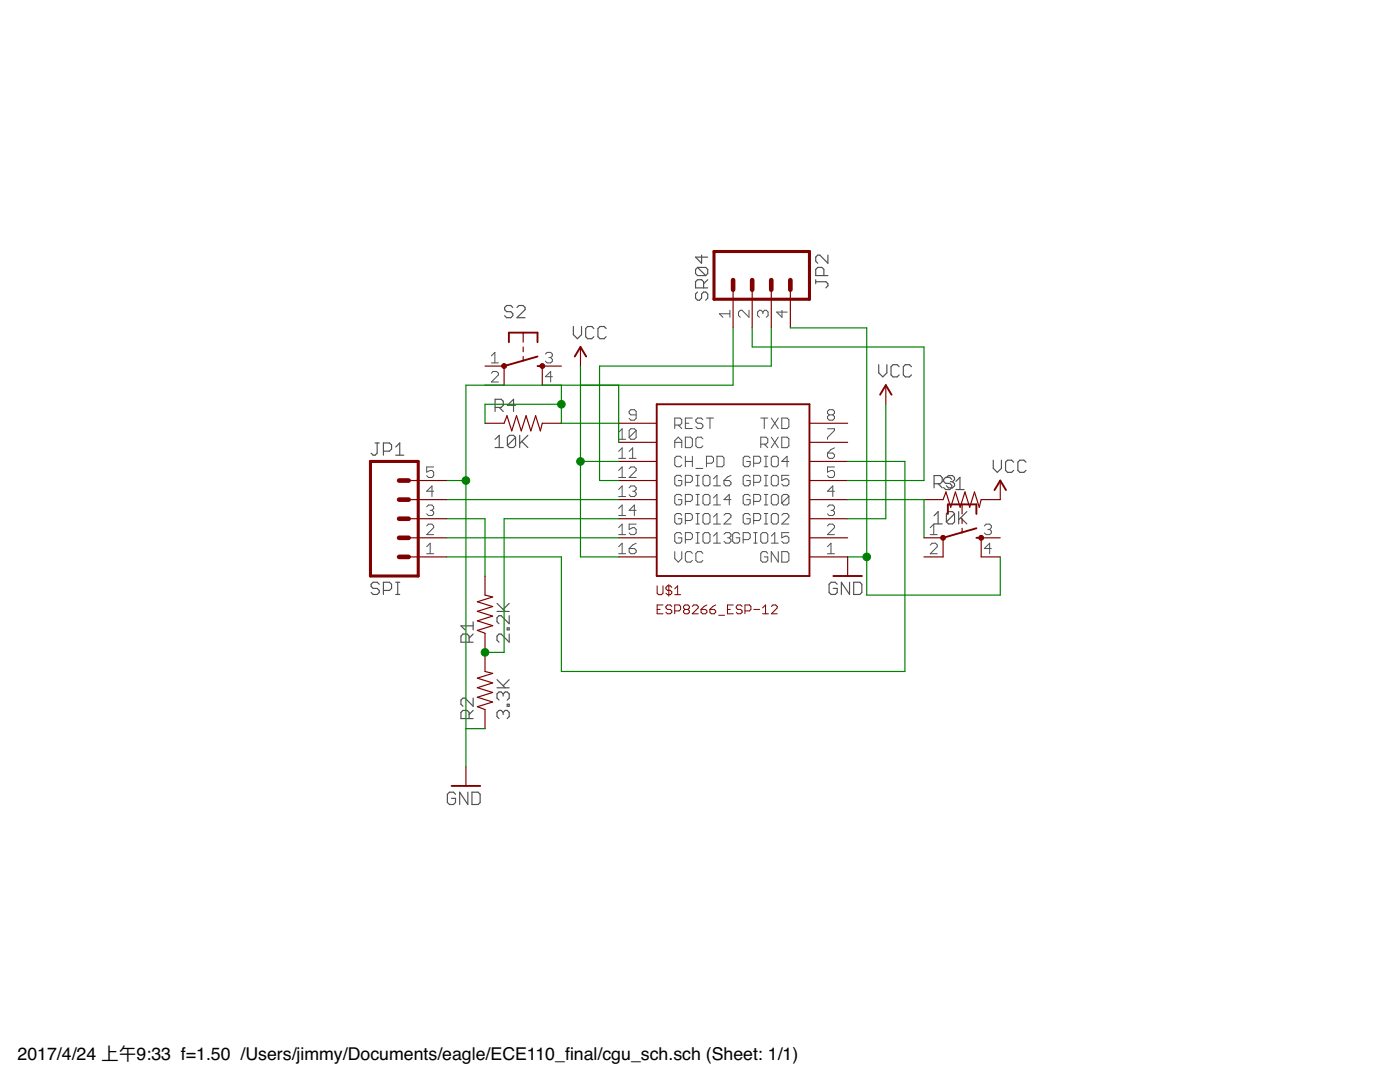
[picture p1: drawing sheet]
<svg xmlns="http://www.w3.org/2000/svg" width="279mm" height="216mm" viewBox="0 0 279 216" stroke-linecap="round" stroke-linejoin="round" font-family="sans-serif">
<defs><g id="words">
<g font-size="3.5">
<text x="3.5" y="211.4">2017/4/24 上午9:33 f=1.50 /Users/jimmy/Documents/eagle/ECE110_fnal/cgu_sch.sch (Sheet: 1/1)</text>
<text x="112.8" y="211.4">i</text>
</g>
</g></defs>
<g fill="none" stroke="#505050" stroke-width=".23">
<path d="M139.2 58.3l-.4 .4v.8l.4 .4h.4l.4-.4v-.8l.4-.4h.4l.4 .4v.8l-.4 .4M139.2 53.4l-.4 .4v.8l.4 .4h1.6M139.2 53.4h1.6l.4 .4v.8l-.4 .4M139.2 53.4l1.6 1.6M140 50.9v1.6l-1.2-1.2h2.4M140.4 57.4v-1.2l-.4-.4h-.8l-.4 .4v1.2h2.4M141.2 55.8l-.8 .8M162.8 56.2h2l.4 .4v.4l-.4 .4M162.8 55.8v.8M164.4 55v-1.2l-.4-.4h-.8l-.4 .4v1.2h2.4M165.2 50.9v1.6l-1.6-1.6h-.4l-.4 .4v.8l.4 .4M102.3 61.4l-.4-.4h-.8l-.4 .4v.4l.4 .4h.8l.4 .4v.4l-.4 .4h-.8l-.4-.4"/>
<path d="M103.2 61.4l.4-.4h.8l.4 .4v.4l-1.6 1.6h1.6M114.4 65.2v1.6l.8 .8 .9-.8v-1.6M118.5 65.6l-.4-.4h-.8l-.4 .4v1.6l.4 .4h.8l.4-.4M121 65.6l-.4-.4h-.9l-.4 .4v1.6l.4 .4h.9l.4-.4M175.4 72.8v1.6l.8 .8 .8-.8v-1.6M179.5 73.2l-.5-.4h-.8l-.4 .4v1.6l.4 .4h.8l.5-.4M181.9 73.2l-.4-.4h-.8l-.4 .4v1.6l.4 .4h.8l.4-.4M74.9 88.4h.8M75.3 88.4v2l-.4 .4h-.4l-.4-.4M76.5 90h1.2l.4-.4v-.8l-.4-.4h-1.2v2.4M79 90.8h1.6M79 89.2l.8-.8v2.4"/>
<path d="M98.8 81.3h1.2l.4-.4v-.8l-.4-.4h-1.2v2.4M98.8 87.7l.8-.8v2.4M98.8 89.3h1.6M99.6 81.3l.8 .8M102.9 87.3v1.6l-.4 .4h-.8l-.4-.4M102.9 87.3l-.4-.4h-.8l-.4 .4v1.6M102.9 87.3l-1.6 1.6M102.9 80.9h-1.6l1.2-1.2v2.4M103.7 86.9v2.4M104.1 88.1l1.2 1.2M105.3 86.9l-1.6 1.6M186.4 96.5h1.2l.4-.4v-.8l-.4-.4h-1.2v2.4"/>
<path d="M187.2 96.5l.8 .8M188.9 95.3l.4-.4h.8l.4 .4v.4l-.4 .4M189.7 96.1h.4M189.9 95.7l-.4-.5h-.8l-.4 .5v.4l.4 .4h.8l.4 .4v.4l-.4 .4h-.8l-.4-.4M190.1 96.1l.4 .4v.4l-.4 .4h-.8l-.4-.4M190.8 97.7h1.6M190.8 96.1l.8-.9v2.5M198.2 91.8v1.7l.8 .8 .9-.8v-1.7M202.3 92.2l-.4-.4h-.8l-.4 .4v1.7l.4 .4h.8l.4-.4M204.8 92.2l-.5-.4h-.8l-.4 .4v1.7l.4 .4h.8l.5-.4M75.7 116.6l-.4-.4h-.8l-.4 .4v.4l.4 .4h.8l.4 .4v.4l-.4 .4h-.8l-.4-.4M76.5 117.8h1.2l.4-.4v-.8l-.4-.4h-1.2v2.4"/>
<path d="M79 116.2h.8M79 118.6h.8M79.4 116.2v2.4M167.1 116.6l-.4-.4h-.8l-.4 .4v1.6l.4 .4h.8l.4-.4v-.8h-.8M169.5 116.2v2.4l-1.6-2.4v2.4M170.4 116.2h1.2l.4 .4v1.6l-.4 .4h-1.2zM186.4 102.9l.8-.8v2.4M186.4 104.5h1.6M190.5 102.5v1.6l-.4 .4h-.8l-.4-.4M190.5 102.5l-.4-.4h-.8l-.4 .4v1.6M190.5 102.5l-1.6 1.6M191.3 102.1v2.4"/>
<path d="M191.7 103.3l1.3 1.2M193 102.1l-1.7 1.6M93.6 128.1v-1.2l-.4-.4h-.8l-.4 .4v1.2h2.4M94.4 139.3v1.6l-1.6-1.6h-.4l-.4 .4v.8l.4 .4M94.4 126.5l-.8 .8M94.4 124.9h-2.4l.8 .8M94.4 124.1v1.6M99.2 122h2.4M99.2 120.4l1.6 1.6M99.2 137.2h2.4M99.2 135.6l1.6 1.6M100.4 138.5l.4-.4h.4l.4 .4v.8l-.4 .4"/>
<path d="M100.4 138.5l-.4-.4h-.4l-.4 .4v.8l.4 .4M100.4 138.5v.4M101.2 125.3h.4v.4h-.4zM101.6 122.9v1.6l-1.6-1.6h-.4l-.4 .4v.8l.4 .4M101.6 126.5v1.6l-1.6-1.6h-.4l-.4 .4v.8l.4 .4M101.6 120.4l-1.2 1.2M101.6 135.6l-1.2 1.2M90.9 158.5l-.4-.4h-.8l-.4 .4v1.6l.4 .4h.8l.4-.4v-.8h-.8M93.4 158.1v2.4l-1.7-2.4v2.4M93.6 143.4v-1.2l-.4-.4h-.8l-.4 .4v1.2h2.4M94.2 158.1h1.2l.4 .4v1.6l-.4 .4h-1.2zM94.4 141.8l-.8 .8"/>
<path d="M100.4 142.2l.4-.4h.4l.4 .4v.8l-.4 .4M100.4 142.2l-.4-.4h-.4l-.4 .4v.8l.4 .4M100.4 142.2v.4M101.2 140.5h.4v.4h-.4z"/>
</g>
<g fill="none" stroke="#505050" stroke-width=".2">
<path d="M98.1 71l.7-.7v2.1M98.1 72.4h1.4M98.1 74.5l.3-.4h.7l.4 .4v.3l-1.4 1.4h1.4M108.8 70.7l.4-.4h.7l.3 .4v.3l-.3 .4M109.5 71.4h.4M109.9 71.4l.3 .3v.4l-.3 .3h-.7l-.4-.3M110.2 75.2h-1.4l1.1-1.1v2.1M145.7 62.6h-2.1l.7 .7M145.7 61.9v1.4M149.5 61.9v1.4l-1.4-1.4h-.4l-.3 .4v.7l.3 .3M152.3 62.3l-.4-.4h-.3l-.4 .4v.7l.4 .3M152.3 62.3l.3-.4h.4l.3 .4v.7l-.3 .3"/>
<path d="M152.3 62.3v.3M156.1 61.9v1.4l-1.1-1h2.1M86.6 98h-1.4l1-1v2.1M86.6 93.2h-1.4v1l.7-.3h.3l.4 .3v.7l-.4 .4h-.7l-.3-.4M123.5 95.3h1.4M123.5 91.5h1.4M123.5 86.3l.7-.7v2.1M123.5 90.1l.7-.7v2.1M123.5 93.9l.7-.7v2.1M123.5 97.7l.7-.7v2.1M123.5 87.7h1.4M123.5 99.1h1.4"/>
<path d="M125.6 97.3l.3-.3h.7l.4 .3v.4l-.4 .3M125.6 93.5l.3-.3h.7l.4 .3v.4l-1.4 1.4h1.4M125.6 91.5h1.4M125.6 90.1l.7-.7v2.1M126.3 98h.3M126.6 98l.4 .4v.3l-.4 .4h-.7l-.3-.4M127 85.9l-.4-.3h-.7l-.3 .3v1.4M127 82.8h-1.1l-.3-.4v-.3l.3-.4h.7l.4 .4v1.4l-.4 .3h-.7l-.3-.3M127 85.9v1.4l-.4 .4h-.7l-.3-.4M127 85.9l-1.4 1.4M134.7 84.8h1l.4-.3v-.7l-.4-.4h-1v2.1M134.7 89.3v-1.4l.7-.7 .7 .7v1.4"/>
<path d="M134.7 88.3h1.4M135.4 84.8l.7 .7M136.1 99l-.4-.3h-.7l-.3 .3v1.4l.3 .4h.7l.4-.4v-.7h-.7M136.1 95.2l-.4-.4h-.7l-.3 .4v1.4l.3 .3h.7l.4-.3v-.7h-.7M136.1 91.4l-.4-.4h-.7l-.3 .4v1.4l.3 .3h.7l.4-.3M136.8 96.2h1l.4-.3v-.7l-.4-.4h-1v2.1M136.8 92.1h1.4M136.8 87.2h1l.4 .4v1.4l-.4 .3h-1zM136.8 91v2.1M136.8 84.5h.7M138.2 83.4h-1.4v2.1h1.4M138.2 91v2.1"/>
<path d="M138.9 98.7h.7M138.9 94.8h.7M138.9 96.9h.7M138.9 93.5h1.4M139.2 94.8v2.1M139.2 98.7v2.1M140.3 87.6l-.4-.4h-.7l-.3 .4v1.4l.3 .3h.7l.4-.3M140.3 83.8l-.4-.4h-.7l-.3 .4v.3l.3 .4h.7l.4 .3v.4l-.4 .3h-.7l-.3-.3M140.6 98.7h.7l.4 .3v1.4l-.4 .4h-.7l-.3-.4v-1.4zM140.6 94.8h.7l.4 .4v1.4l-.4 .3h-.7l-.3-.3v-1.4zM141 92.4h1l.4-.3v-.7l-.4-.4h-1v2.1M141 83.4h1.4"/>
<path d="M141.7 83.4v2.1M142.4 96.9h1.4M142.4 95.5l.7-.7v2.1M142.4 99.4l.7-.7v2.1M143.1 91h1l.4 .4v1.4l-.4 .3h-1zM144.5 95.9h1l.4 .3v.4l-.4 .3h-.7l-.3-.3zM145.9 99.7h-1.4l1-1v2.1M145.9 94.8l-.7 .4-.7 .7M149.7 91.4l-.3-.4h-.7l-.4 .4v1.4l.4 .3h.7l.3-.3v-.7h-.7M149.7 95.2l-.3-.4h-.7l-.4 .4v1.4l.4 .3h.7l.3-.3v-.7h-.7M149.7 99l-.3-.3h-.7l-.4 .3v1.4l.4 .4h.7l.3-.4v-.7h-.7M150.4 92.4h1.1l.3-.3v-.7l-.3-.4h-1.1v2.1"/>
<path d="M150.4 96.2h1.1l.3-.3v-.7l-.3-.4h-1.1v2.1M151.8 88.6h1.1l.3-.3v-.7l-.3-.4h-1.1v2.1M151.8 83.4h1.4M152.5 98.7h.7M152.5 94.8h.7M152.5 96.9h.7M152.5 91h.7M152.5 93.1h.7M152.5 88.6l.7 .7M152.5 83.4v2.1M152.9 91v2.1M152.9 94.8v2.1"/>
<path d="M152.9 98.7v2.1M153.9 91.4l.4-.4h.7l.3 .4v1.4l-.3 .3h-.7l-.4-.3zM153.9 95.2l.4-.4h.7l.3 .4v1.4l-.3 .3h-.7l-.4-.3zM153.9 99l.4-.3h.7l.3 .3v1.4l-.3 .4h-.7l-.4-.4zM153.9 87.2l1.4 2.1M153.9 83.4l1.4 2.1M155.3 87.2l-1.4 2.1M155.3 83.4l-1.4 2.1M156 83.4h1.1l.3 .4v1.4l-.3 .3h-1.1zM156 87.2h1.1l.3 .4v1.4l-.3 .3h-1.1zM157.4 94.8h-1.4v1.1l.7-.4h.4l.3 .4v.7l-.3 .3h-.7l-.4-.3M157.4 99l-.3-.3h-.7l-.4 .3v1.4"/>
<path d="M157.4 99v1.4l-.3 .4h-.7l-.4-.4M157.4 99l-1.4 1.4M157.4 92.1h-1.4l1.1-1.1v2.1M165.1 85.6h1.4v.3l-1.4 1.4v.4M165.1 90.4h1.1l.3 .4v.3l-.3 .4h-.7l-.4-.4zM165.5 82.8l-.4-.4v-.3l.4-.4h.7l.3 .4v.3l-.3 .4M165.5 82.8l-.4 .3v.4l.4 .3h.7l.3-.3v-.4l-.3-.3M165.5 82.8h.7M166.5 93.2h-1.4v1l.7-.3h.4l.3 .3v.7l-.3 .4h-.7l-.4-.4M166.5 98h-1.4l1.1-1v2.1M166.5 89.4l-.7 .3-.7 .7M85.2 110.5h1.4"/>
<path d="M85.2 104.9l.3-.3h.7l.4 .3v.4l-1.4 1.4h1.4M85.2 101.1l.3-.3h.7l.4 .3v.4l-.4 .3M85.2 109.1l.7-.7v2.1M85.9 101.8h.3M86.2 101.8l.4 .4v.3l-.4 .4h-.7l-.3-.4M123.5 110.5h1.4M123.5 106.7h1.4M123.5 102.9h1.4M123.5 101.5l.7-.7v2.1M123.5 105.3l.7-.7v2.1M123.5 109.1l.7-.7v2.1M125.6 109.5h1l.4 .3v.4l-.4 .3h-.7l-.3-.3z"/>
<path d="M127 104.6h-1.4v1l.7-.3h.3l.4 .3v.7l-.4 .4h-.7l-.3-.4M127 101.8h-1.4l1-1v2.1M127 108.4l-.7 .4-.7 .7M134.7 110.1v1.4l.7 .7 .7-.7v-1.4M136.1 106.6l-.4-.3h-.7l-.3 .3v1.4l.3 .4h.7l.4-.4v-.7h-.7M136.1 102.8l-.4-.3h-.7l-.3 .3v1.4l.3 .4h.7l.4-.4v-.7h-.7M136.8 107.7h1l.4-.4v-.7l-.4-.3h-1v2.1M136.8 103.9h1l.4-.4v-.7l-.4-.3h-1v2.1M136.8 100.1h1l.4-.4v-.7l-.4-.3h-1v2.1M138.2 110.4l-.4-.3h-.7l-.3 .3v1.4l.3 .4h.7l.4-.4M138.9 106.3h.7M138.9 108.4h.7"/>
<path d="M138.9 104.6h.7M138.9 102.5h.7M138.9 100.8h.7M139.2 102.5v2.1M139.2 106.3v2.1M140.3 110.4l-.4-.3h-.7l-.3 .3v1.4l.3 .4h.7l.4-.4M140.3 102.8l.3-.3h.7l.4 .3v1.4l-.4 .4h-.7l-.3-.4zM140.6 106.3h.7l.4 .3v1.4l-.4 .4h-.7l-.3-.4v-1.4zM142.4 108.4h1.4M142.4 104.6h1.4M142.4 100.8h1.4M142.4 103.2l.7-.7v2.1"/>
<path d="M142.4 107l.7-.7v2.1M144.5 106.6l.3-.3h.7l.4 .3v.4l-.4 .3M144.5 102.8l.3-.3h.7l.4 .3v.4l-1.4 1.4h1.4M145.2 107.3h.3M145.5 107.3l.4 .4v.3l-.4 .4h-.7l-.3-.4M147.6 106.6l-.3-.3h-.7l-.4 .3v1.4l.4 .4h.7l.3-.4v-.7h-.7M148.3 107.7h1.1l.3-.4v-.7l-.3-.3h-1.1v2.1M149.7 102.8l-.3-.3h-.7l-.4 .3v1.4l.4 .4h.7l.3-.4v-.7h-.7M150.4 100.1h1.1l.3-.4v-.7l-.3-.3h-1.1v2.1M150.4 103.9h1.1l.3-.4v-.7l-.3-.3h-1.1v2.1M150.4 106.3h.7M150.4 108.4h.7"/>
<path d="M150.8 106.3v2.1M152.2 106.3h.7l.3 .3v1.4l-.3 .4h-.7l-.4-.4v-1.4zM152.5 104.6h.7M152.5 102.5h.7M152.5 100.8h.7M152.9 102.5v2.1M153.2 110.4l-.3-.3h-.7l-.4 .3v1.4l.4 .4h.7l.3-.4v-.7h-.7M153.9 102.8l.4-.3h.7l.3 .3v1.4l-.3 .4h-.7l-.4-.4zM153.9 108.4h1.4M153.9 107l.7-.7v2.1M155.3 110.1v2.1l-1.4-2.1v2.1M156 110.1h1.1l.3 .3v1.4l-.3 .4h-1.1z"/>
<path d="M156 102.8l.4-.3h.7l.3 .3v.4l-1.4 1.4h1.4M157.4 106.3h-1.4v1l.7-.3h.4l.3 .3v.7l-.3 .4h-.7l-.4-.4M165.1 109.1l.7-.7v2.1M165.1 110.5h1.4M165.1 104.9l.4-.3h.7l.3 .3v.4l-1.4 1.4h1.4M165.1 101.1l.4-.3h.7l.3 .3v.4l-.3 .3M165.8 101.8h.4M166.2 101.8l.3 .4v.3l-.3 .4h-.7l-.4-.4M185.7 108.8l.3-.4h.7l.3 .4v.3l-1.3 1.4h1.3M185.7 106.7h1.3M185.7 105.3l.7-.7v2.1M196.4 104.9l.4-.3h.7l.3 .3v.4l-.3 .3"/>
<path d="M197.1 105.6h.4M197.5 105.6l.3 .4v.3l-.3 .4h-.7l-.4-.4M197.8 109.5h-1.4l1.1-1.1v2.1"/>
</g>
<g fill="none" stroke="#800000" stroke-width=".23">
<path d="M146.3 57.8v7.6M150.1 57.8v7.6M153.9 57.8v7.6M157.7 57.8v7.6M96.8 73h3.8v3.9h-3.8M104.4 66.4v1.9M104.4 69.2v1M104.4 71.1v1M112 73h-3.8v3.9h3.8M115.8 69.2v3.8M176.8 76.9v3.8M81.6 99.7h7.6"/>
<path d="M81.6 95.9h7.6M96.8 84.5h3.8l.6-1.5 .9 3 1-3 .9 3 1-3 .9 3 1-3 .9 3 .4-1.5h3.8M123.5 99.7h7.6M123.5 95.9h7.6M123.5 92.1h7.6M123.5 88.3h7.6M123.5 84.5h7.6M161.5 99.7h7.7M161.5 95.9h7.7M161.5 92.1h7.7M161.5 88.3h7.7M161.5 84.5h7.7"/>
<path d="M199.6 95.9v3.8h-3.8l-.4 1.5-.9-3-1 3-.9-3-1 3-.9-3-1 3-.9-3-.6 1.5h-3.8M81.6 111.1h7.6M81.6 107.3h7.6M81.6 103.5h7.6M96.8 114.9v3.8l1.5 .4-3 1 3 .9-3 1 3 .9-3 1 3 .9-3 1 1.5 .6v7.6l1.5 .4-3 .9 3 1-3 .9 3 1-3 .9 3 1-3 .9 1.5 .6v3.8M123.5 111.1h7.6M123.5 107.3h7.6M123.5 103.5h7.6M161.5 111.1h7.7v3.8M161.5 107.3h7.7M161.5 103.5h7.7M184.4 107.3h3.8v3.8h-3.8"/>
<path d="M192 100.6v2M192 103.5v1M192 105.4v1M199.6 107.3h-3.8v3.8h3.8M93 153v3.8"/>
</g>
<path d="M101.6 68.3v-1.9h5.7v1.9M107.3 73h.9M107.3 71.1l-6.7 1.9M114.7 71.1l1.1-1.9 1.2 1.9M175.6 78.8l1.2-1.9 1.1 1.9M131.1 80.7h30.4v34.2h-30.4zM198.5 97.8l1.1-1.9 1.2 1.9M166.3 114.9h5.7M189.2 102.6v-2h5.7v2M194.9 107.3h.9M194.9 105.4l-6.7 1.9M90.1 156.8h5.7" fill="none" stroke="#800000" stroke-width=".38"/>
<g fill="none" stroke="#800000" stroke-width=".2">
<path d="M131.1 116.9v1.5l.3 .3h.6l.3-.3v-1.5M133.5 116.6v2.4M134.1 117.2l-.3-.3h-.6l-.3 .3v.3l.3 .3h.6l.3 .3v.3l-.3 .3h-.6l-.3-.3M134.7 118.7h1.1M134.7 117.5l.5-.6v1.8M131.1 121.6h.6M132.3 120.7h-1.2v1.8h1.2M134.1 121l-.3-.3h-.6l-.3 .3v.3l.3 .3h.6l.3 .3v.3l-.3 .3h-.6l-.3-.3M134.7 121.9h.8l.3-.3v-.6l-.3-.3h-.8v1.8M136.7 121.6l-.3-.3v-.3l.3-.3h.6l.3 .3v.3l-.3 .3M136.7 121.6l-.3 .3v.3l.3 .3h.6l.3-.3v-.3l-.3-.3M136.7 121.6h.6"/>
<path d="M138.2 121l.3-.3h.5l.3 .3v.3l-1.1 1.2h1.1M139.9 121.6h.9l.3 .3v.3l-.3 .3h-.6l-.3-.3zM141.1 120.7l-.6 .3-.6 .6M141.7 121.6h.8l.3 .3v.3l-.3 .3h-.5l-.3-.3zM142.8 120.7l-.5 .3-.6 .6M143.4 122.8h1.2M145.2 121.6h.6M146.3 120.7h-1.1v1.8h1.1M148.1 121l-.3-.3h-.6l-.3 .3v.3l.3 .3h.6l.3 .3v.3l-.3 .3h-.6l-.3-.3M148.7 121.9h.9l.3-.3v-.6l-.3-.3h-.9v1.8M150.4 121.6h1.2M152.2 122.5h1.2"/>
<path d="M152.2 121.3l.6-.6v1.8M153.9 121l.3-.3h.6l.3 .3v.3l-1.2 1.2h1.2"/>
</g>
<path d="M142.5 50.2h19v9.5h-19zM73.9 92.1h9.6v22.8h-9.6z" fill="none" stroke="#800000" stroke-width=".61"/>
<path d="M146.3 55.9v1.9M150.1 55.9v1.9M153.9 55.9v1.9M157.7 55.9v1.9M79.7 95.9h1.9M79.7 99.7h1.9M79.7 103.5h1.9M79.7 107.3h1.9M79.7 111.1h1.9" fill="none" stroke="#800000" stroke-width=".93"/>
<g fill="#800000" stroke="#800000" stroke-width=".2">
<circle cx="188.2" cy="107.3" r=".49"/>
<circle cx="195.8" cy="107.3" r=".49"/>
<circle cx="100.6" cy="73" r=".5"/>
<circle cx="108.2" cy="73" r=".5"/>
</g>
<g fill="none" stroke="#008000" stroke-width=".23">
<path d="M112 76.9v7.6h11.5M115.8 73v38.1h7.7M123.5 76.9v11.4M146.3 65.4v11.5h-53.3v76.1M150.1 65.4v3.8h34.3v26.7h-15.2M153.9 65.4v7.6h-34.2v22.9h3.8M157.7 65.4h15.3v53.3h26.6v-7.6M89.2 99.7h34.3M89.2 95.9h3.8M112 80.7h-15.2v3.8M115.8 92.1h7.7M169.2 99.7h15.2v7.6"/>
<path d="M169.2 92.1h11.4v41.9h-68.6v-22.9h-22.8M176.8 80.7v22.8h-7.6M89.2 107.3h34.3M89.2 103.5h7.6v11.4M123.5 103.5h-22.9v26.7h-3.8M169.2 111.1h3.8M93 145.4h3.8"/>
</g>
<g fill="#008000" stroke="#008000" stroke-width=".2">
<circle cx="93" cy="95.9" r=".76"/>
<circle cx="173" cy="111.1" r=".76"/>
<circle cx="96.8" cy="130.2" r=".76"/>
<circle cx="115.8" cy="92.1" r=".76"/>
<circle cx="112" cy="80.7" r=".76"/>
</g>
<use href="#words"/>
</svg>
